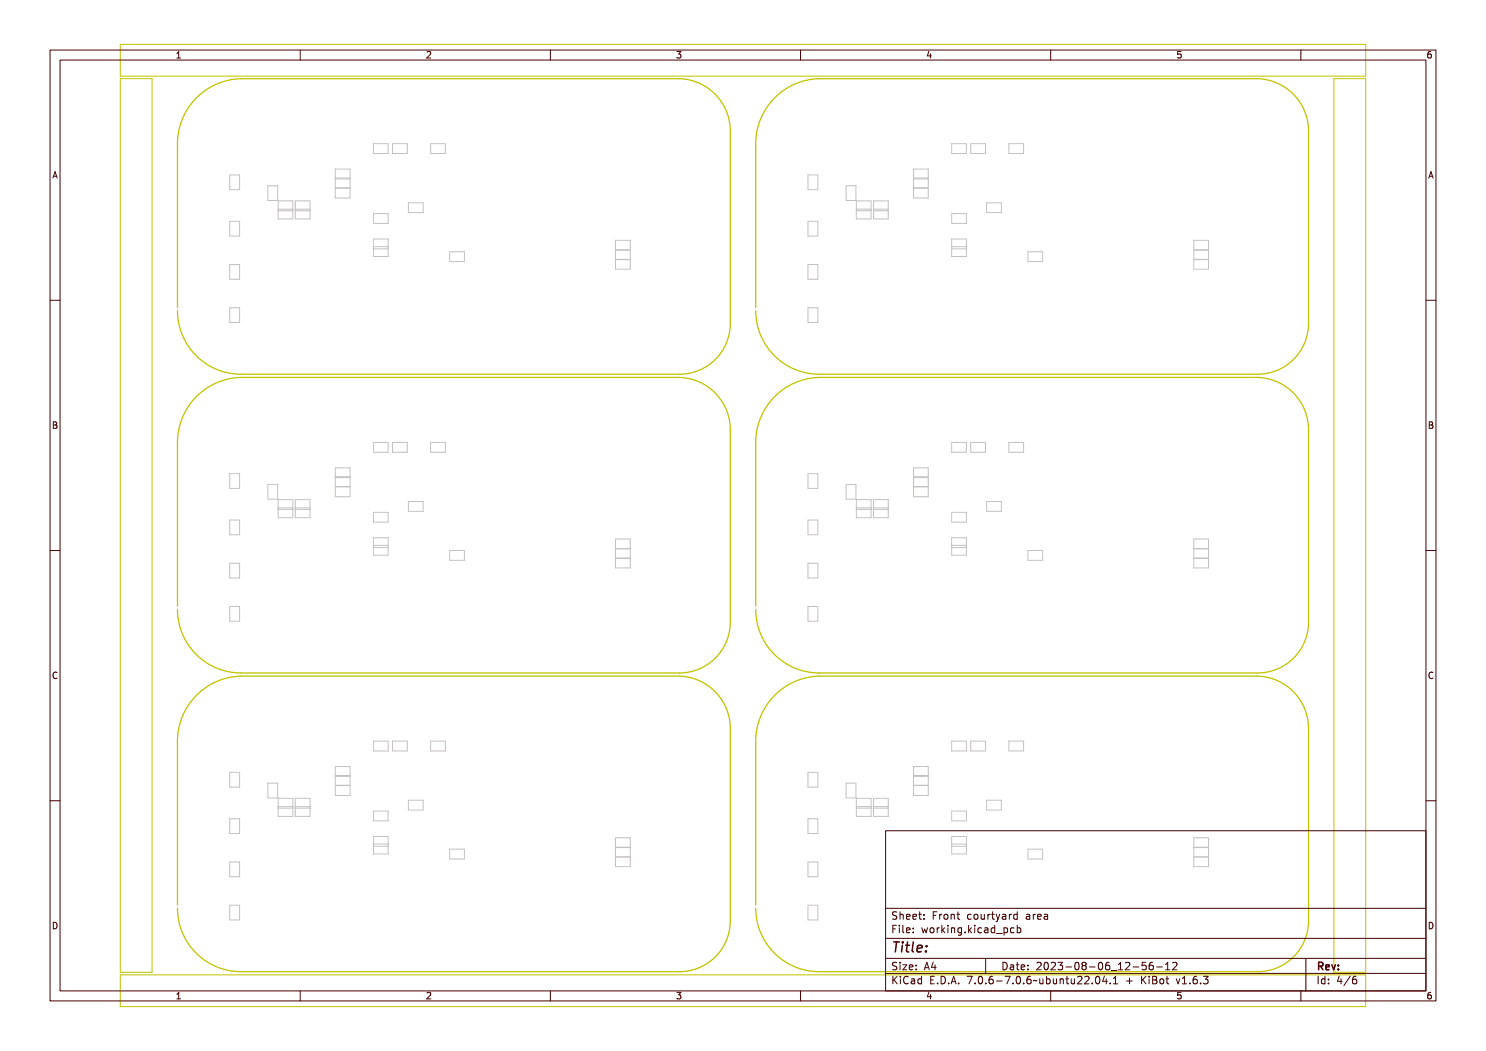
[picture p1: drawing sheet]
<svg xmlns="http://www.w3.org/2000/svg" width="297mm" height="210mm" viewBox="0 0 297 210" stroke-linecap="round" stroke-linejoin="round" font-family="sans-serif">
<defs><g id="words">
<text font-size="2.7" fill="#480000" x="178" y="190.3">Title:</text>
<g font-size="2" fill="#480000">
<text x="178" y="183.7">Sheet: Front courtyard area</text>
<text x="178" y="186.5">File: working.kicad_pcb</text>
<text x="178" y="193.9">Size: A4</text>
<text x="178" y="196.6">KiCad E.D.A. 7.0.6-7.0.6~ubuntu22.04.1 + KiBot v1.6.3</text>
<text x="200" y="193.9">Date: 2023-08-06_12-56-12</text>
<text x="263" y="196.6">Id: 4/6</text>
<text x="263" y="193.9">Rev:</text>
</g>
<g font-size="1.7" fill="#480000">
<text x="35" y="11.7">1</text>
<text x="85" y="11.7">2</text>
<text x="135" y="11.7">3</text>
<text x="185" y="11.7">4</text>
<text x="235" y="11.7">5</text>
<text x="285" y="11.7">6</text>
<text x="10.5" y="35.7">A</text>
<text x="285.5" y="35.7">A</text>
<text x="10.5" y="85.6">B</text>
<text x="285.5" y="85.6">B</text>
<text x="10.5" y="135.7">C</text>
<text x="285.5" y="135.7">C</text>
<text x="10.5" y="185.6">D</text>
<text x="285.5" y="185.6">D</text>
<text x="35" y="199.7">1</text>
<text x="85" y="199.7">2</text>
<text x="135" y="199.7">3</text>
<text x="185" y="199.7">4</text>
<text x="235" y="199.7">5</text>
<text x="285" y="199.7">6</text>
</g>
</g></defs>
<g fill="none" stroke="#c2c2c2" stroke-width=".2">
<path d="M45.9 35h2v2.9h-2zM53.5 37.1h2v3h-2zM67 33.8h3v3.7h-3zM67 37.6h3v2h-3zM67 35.8h3M67 35.6h3M74.6 28.7h3v2h-3zM78.4 28.7h3v2h-3zM86.1 28.7h2.9v2h-2.9zM161.5 35h2v2.9h-2zM169.1 37.1h2v3h-2zM182.6 33.8h2.9v3.7h-2.9z"/>
<path d="M182.6 37.6h2.9v2h-2.9zM182.6 35.8h2.9M182.6 35.6h2.9M190.2 28.7h3v2h-3zM194 28.7h3v2h-3zM201.6 28.7h3v2h-3zM45.9 52.9h2v2.9h-2zM45.9 44.2h2v3h-2zM55.6 40.1h2.9v3.7h-2.9zM55.6 41.8h2.9M55.6 42.1h2.9M59 40.1h3v3.7h-3z"/>
<path d="M59 41.8h3M59 42.1h3M74.6 49.7h3M74.6 47.8h3v3.4h-3zM74.6 42.7h3v1.9h-3zM74.6 49.3h3M81.6 40.5h3v2h-3zM89.9 50.3h2.9v2h-2.9zM123 48h3v5.8h-3zM123 51.9h3M123 49.9h3M123 50h3"/>
<path d="M123 51.8h3M161.5 44.2h2v3h-2zM161.5 52.9h2v2.9h-2zM171.2 40.1h2.9v3.7h-2.9zM171.2 41.8h2.9M171.2 42.1h2.9M174.6 40.1h2.9v3.7h-2.9zM174.6 41.8h2.9M174.6 42.1h2.9M190.2 49.7h3M190.2 42.7h3v1.9h-3zM190.2 47.8h3v3.4h-3z"/>
<path d="M190.2 49.3h3M197.2 40.5h2.9v2h-2.9zM205.4 50.3h3v2h-3zM238.6 48h2.9v5.8h-2.9zM238.6 51.9h2.9M238.6 49.9h2.9M238.6 50h2.9M238.6 51.8h2.9M45.9 61.5h2v2.9h-2zM161.5 61.5h2v2.9h-2zM45.9 94.6h2v3h-2zM53.5 96.8h2v2.9h-2z"/>
<path d="M55.6 99.8h2.9v3.6h-2.9zM59 99.8h3v3.6h-3zM67 93.5h3v3.7h-3zM67 97.3h3v2h-3zM67 95.4h3M67 95.3h3M74.6 88.4h3v2h-3zM78.4 88.4h3v2h-3zM86.1 88.4h2.9v2h-2.9zM161.5 94.6h2v3h-2zM169.1 96.8h2v2.9h-2zM171.2 99.8h2.9v3.6h-2.9z"/>
<path d="M174.6 99.8h2.9v3.6h-2.9zM182.6 93.5h2.9v3.7h-2.9zM182.6 95.4h2.9M182.6 97.3h2.9v2h-2.9zM182.6 95.3h2.9M190.2 88.4h3v2h-3zM194 88.4h3v2h-3zM201.6 88.4h3v2h-3zM45.9 103.9h2v3h-2zM45.9 112.5h2v3h-2zM55.6 101.8h2.9M55.6 101.5h2.9"/>
<path d="M59 101.8h3M59 101.5h3M74.6 102.4h3v1.9h-3zM74.6 107.4h3v3.5h-3zM74.6 109.4h3M74.6 109h3M81.6 100.2h3v2h-3zM89.9 110h2.9v2h-2.9zM123 107.7h3v5.8h-3zM123 111.5h3M123 109.7h3M123 111.6h3"/>
<path d="M123 109.6h3M161.5 103.9h2v3h-2zM161.5 112.5h2v3h-2zM171.2 101.8h2.9M171.2 101.5h2.9M174.6 101.8h2.9M174.6 101.5h2.9M190.2 102.4h3v1.9h-3zM190.2 107.4h3v3.5h-3zM190.2 109.4h3M190.2 109h3M197.2 100.2h2.9v2h-2.9z"/>
<path d="M205.4 110h3v2h-3zM238.6 107.7h2.9v5.8h-2.9zM238.6 111.5h2.9M238.6 109.7h2.9M238.6 111.6h2.9M238.6 109.6h2.9M45.9 121.2h2v2.9h-2zM161.5 121.2h2v2.9h-2zM45.9 154.3h2v3h-2zM53.5 156.5h2v2.9h-2zM55.6 159.5h2.9v3.6h-2.9zM59 159.5h3v3.6h-3z"/>
<path d="M67 153.2h3v3.7h-3zM67 157h3v1.9h-3zM67 154.9h3M67 155.1h3M74.6 148.1h3v2h-3zM78.4 148.1h3v2h-3zM81.6 159.9h3v2h-3zM86.1 148.1h2.9v2h-2.9zM161.5 154.3h2v3h-2zM169.1 156.5h2v2.9h-2zM171.2 159.5h2.9v3.6h-2.9zM174.6 159.5h2.9v3.6h-2.9z"/>
<path d="M182.6 153.2h2.9v3.7h-2.9zM182.6 157h2.9v1.9h-2.9zM182.6 154.9h2.9M182.6 155.1h2.9M190.2 148.1h3v2h-3zM194 148.1h3v2h-3zM197.2 159.9h2.9v2h-2.9zM201.6 148.1h3v2h-3zM45.9 163.6h2v2.9h-2zM45.9 172.2h2v3h-2zM55.6 161.5h2.9M55.6 161.2h2.9"/>
<path d="M59 161.5h3M59 161.2h3M74.6 162.1h3v1.9h-3zM74.6 167.1h3v3.5h-3zM74.6 168.7h3M74.6 169.1h3M89.9 169.7h2.9v1.9h-2.9zM123 167.4h3v5.8h-3zM123 169.4h3M123 171.2h3M123 171.3h3M123 169.3h3"/>
<path d="M161.5 163.6h2v2.9h-2zM161.5 172.2h2v3h-2zM171.2 161.5h2.9M171.2 161.2h2.9M174.6 161.5h2.9M174.6 161.2h2.9M190.2 162.1h3v1.9h-3zM190.2 167.1h3v3.5h-3zM190.2 168.7h3M190.2 169.1h3M205.4 169.7h3v1.9h-3zM238.6 167.4h2.9v5.8h-2.9z"/>
<path d="M238.6 169.4h2.9M238.6 171.2h2.9M238.6 171.3h2.9M238.6 169.3h2.9M45.9 180.9h2v2.9h-2zM161.5 180.9h2v2.9h-2z"/>
</g>
<path d="M35.5 61.4v-32.3a13 13 0 0 1 12.7-13.4h87.6a10.5 10.5 0 0 1 10.2 10.8v38.1a10.2 10.2 0 0 1-10.2 10.2h-87.6a12.7 12.7 0 0 1-12.7-12.7M151 61.4v-32.3a13 13 0 0 1 12.7-13.4h87.7a10.5 10.5 0 0 1 10.1 10.8v38.1a10.2 10.2 0 0 1-10.1 10.2h-87.7a12.7 12.7 0 0 1-12.7-12.7M35.5 121.1v-32.4a13 13 0 0 1 12.7-13.3h87.6a10.5 10.5 0 0 1 10.2 10.8v38.1a10.2 10.2 0 0 1-10.2 10.2h-87.6a12.7 12.7 0 0 1-12.7-12.7M151 121.1v-32.4a13 13 0 0 1 12.7-13.3h87.7a10.5 10.5 0 0 1 10.1 10.8v38.1a10.2 10.2 0 0 1-10.1 10.2h-87.7a12.7 12.7 0 0 1-12.7-12.7M35.5 180.8v-32.4a13 13 0 0 1 12.7-13.3h87.6a10.5 10.5 0 0 1 10.2 10.8v38.1a10.2 10.2 0 0 1-10.2 10.2h-87.6a12.7 12.7 0 0 1-12.7-12.7M151 180.8v-32.4a13 13 0 0 1 12.7-13.3h87.7a10.5 10.5 0 0 1 10.1 10.8v38.1a10.2 10.2 0 0 1-10.1 10.2h-87.7a12.7 12.7 0 0 1-12.7-12.7" fill="none" stroke="#c2c200" stroke-width=".25"/>
<path d="M24 15.7h6.4v178.6h-6.4zM24 8.9h249v6.3h-249zM266.6 15.7h6.4v178.6h-6.4zM24 194.8h249v6.3h-249z" fill="none" stroke="#c2c200" stroke-width=".2"/>
<g fill="none" stroke="#480000" stroke-width=".2">
<path d="M10 10h277v190h-277zM12 12h273v186h-273zM60 10v2M110 10v2M160 10v2M210 10v2M260 10v2M10 60h2M285 60h2M10 110h2M285 110h2M10 160h2"/>
<path d="M285 160h2M177 166h108v32h-108zM60 198v2M110 198v2M160 198v2M177 181.5h108M177 187.5h108M177 191.5h108M177 194.5h108M178.1 195.2h.2v.6l.6-.6h.3l-.6 .6 .6 .8h-.2l-.5-.7-.2 .2v.5h-.2zM178.2 185h.9v.2h-.7v.4h.6v.2h-.6v.7h-.2zM178.3 182.4l.5-.1h.2v.2a.31 .31 0 0 0-.5-.1 .31 .31 0 0 0 0 .5 .5 .5 0 0 1 .6 .6 .5 .5 0 0 1-.8 .2l-.1-.2a.34 .34 0 0 0 .4 .1 .34 .34 0 0 0 .1-.5 .47 .47 0 0 1-.5-.2 .47 .47 0 0 1 .1-.5z"/>
<path d="M178.3 192.5l.5-.1h.2v.2a.31 .31 0 0 0-.5-.1 .31 .31 0 0 0 0 .5 .5 .5 0 0 1 .6 .6 .5 .5 0 0 1-.8 .2l-.1-.2a.34 .34 0 0 0 .4 .1 .34 .34 0 0 0 .1-.5 .47 .47 0 0 1-.5-.2 .47 .47 0 0 1 .1-.5zM179.4 182.2h.2v.6a.35 .35 0 0 1 .4-.1 .35 .35 0 0 1 .2 .4v.6h-.2v-.8h-.4v.8h-.2zM179.5 185.4h.4v.9h.4v.2h-.9v-.2h.3v-.8h-.2zM179.5 192.8h.4v.9h.4v.1h-.9v-.1h.3v-.8h-.2zM179.5 195.6h.4v.9h.4v.1h-.9v-.1h.3v-.8h-.2zM179.7 184.9h.2v.3h-.2zM179.7 192.3h.2v.3h-.2zM179.7 195.1h.2v.3h-.2zM180.6 184.9h.4v1.3l.4 .1v.2l-.5-.2v-1.2h-.3zM180.6 192.8h.8l-.6 .9h.6v.1h-.8l.6-.9h-.6zM180.7 182.8l.1-.1a.49 .49 0 0 1 .5 0 .49 .49 0 0 1 .2 .5h-.8a.42 .42 0 0 0 .3 .4 .42 .42 0 0 0 .4-.1 .47 .47 0 0 1-.4 .3 .47 .47 0 0 1-.4-.3zM180.7 195.4a.4 .4 0 0 1 .4-.3 .4 .4 0 0 1 .4 .3 .56 .56 0 0 0-.8 .4 .56 .56 0 0 0 .5 .7l.3-.1a.43 .43 0 0 1-.5 .3 .43 .43 0 0 1-.4-.4v-.6z"/>
<path d="M180.8 182.9l.4-.1 .1 .3h-.6zM181.8 195.6l.3-.1a.43 .43 0 0 1 .5 .5v.6h-.1v-.1a.38 .38 0 0 1-.5 .2 .38 .38 0 0 1-.2-.5 .38 .38 0 0 1 .4-.2h.3a.35 .35 0 0 0-.3-.4 .35 .35 0 0 0-.4 .2zM181.9 182.8l.1-.1a.49 .49 0 0 1 .5 0 .49 .49 0 0 1 .2 .5h-.8a.42 .42 0 0 0 .3 .4 .42 .42 0 0 0 .5-.1 .47 .47 0 0 1-.5 .3 .47 .47 0 0 1-.4-.3zM181.9 185.5l.1-.1a.49 .49 0 0 1 .5 0 .49 .49 0 0 1 .2 .5h-.8a.42 .42 0 0 0 .3 .4 .42 .42 0 0 0 .5-.1 .47 .47 0 0 1-.5 .3 .47 .47 0 0 1-.4-.3zM181.9 192.9l.1-.1a.49 .49 0 0 1 .5 0 .49 .49 0 0 1 .2 .5h-.8a.42 .42 0 0 0 .3 .4 .42 .42 0 0 0 .5-.1 .47 .47 0 0 1-.5 .3 .47 .47 0 0 1-.4-.3zM182 196.2l.5-.1a.31 .31 0 0 1-.2 .4 .31 .31 0 0 1-.4-.1zM182 182.9l.4-.1 .1 .3h-.6zM182 185.6l.4-.1 .1 .3h-.6zM182 193l.4-.1 .1 .3h-.6zM183 195.7l.4-.2 .2 .2v-.6h.2v1.5h-.2v-.1a.42 .42 0 0 1-.5 .1 .42 .42 0 0 1-.2-.5zM183.2 195.8l.1-.1a.4 .4 0 0 1 .3 .4 .4 .4 0 0 1-.3 .4l-.2-.2zM183.2 182.3h.2v.4h.4v.1h-.4v.7l.4 .1v.1h-.4l-.1-.1-.1-.8h-.3v-.1h.3z"/>
<path d="M183.3 185.4h.2v.3h-.2zM183.3 186.2h.2v.3h-.2zM183.3 192.8h.2v.3h-.2zM183.3 193.6h.2v.2h-.2zM184.5 182.7h.2v.3h-.2zM184.5 183.5h.2v.2h-.2zM185.2 185.4h.2l.2 .8 .1-.5h.2l.2 .5 .1-.8h.2l-.2 1.1h-.2l-.2-.7-.2 .7h-.1zM185.4 195.2h.9v.2h-.7v.4h.6v.2h-.6v.5h.7v.1h-.9zM185.7 192.4h.2l.5 1.4h-.2l-.1-.3h-.5l-.1 .3h-.2zM185.8 192.6l.2 .7h-.4zM186.6 182.3h.9v.2h-.7v.4h.6v.2h-.6v.6h-.2zM186.8 185.6l.1-.1a.39 .39 0 0 1 .4 .4 .39 .39 0 0 1-.4 .4l-.1-.2z"/>
<path d="M186.9 196.4h.2v.2h-.2zM187.1 192.4h.2v.9h.2v.2h-.2v.3h-.2v-.3h-.6zM187.1 192.6v.7h-.4zM187.8 195.2a.76 .76 0 0 1 .9 .7 .76 .76 0 0 1-.9 .7zM188 195.4a.57 .57 0 0 1 .5 .5 .57 .57 0 0 1-.5 .6zM188 182.7h.2v.2v-.1a.29 .29 0 0 1 .3-.2 .29 .29 0 0 1 .3 .3 .37 .37 0 0 0-.5-.1 .37 .37 0 0 0-.1 .4v.5h-.2zM188 185.4h.2v.2v-.1a.29 .29 0 0 1 .3-.2 .29 .29 0 0 1 .3 .3 .37 .37 0 0 0-.5-.1 .37 .37 0 0 0-.1 .4v.6h-.2zM189.1 184.9h.1v.9l.5-.4h.2l-.4 .4 .5 .7h-.2l-.4-.6-.2 .1v.5h-.1zM189.2 182.9l.1-.1a.39 .39 0 0 1 .4 .4 .39 .39 0 0 1-.4 .4l-.1-.2zM189.3 196.4h.3v.2h-.3zM190.2 182.7h.2v.1a.35 .35 0 0 1 .4-.1 .35 .35 0 0 1 .3 .4v.6h-.2l-.1-.8h-.3l-.1 .8h-.2zM190.3 185.4h.4v.9h.4v.2h-.9v-.2h.4v-.8h-.3z"/>
<path d="M190.5 195.2h.3l.4 1.4h-.2l-.1-.3h-.5l-.1 .3h-.2zM190.6 184.9h.1v.3h-.1zM190.6 195.4l.2 .7h-.4zM191.4 185.4h.2v.1a.35 .35 0 0 1 .4-.1 .35 .35 0 0 1 .3 .4v.7h-.2l-.1-.9h-.3l-.1 .9h-.2zM191.7 182.3h.1v.4h.4v.1h-.4v.7l.4 .1v.1h-.4l-.1-.1v-.8h-.3v-.1h.3zM191.7 196.4h.3v.2h-.3zM192.7 185.5l.3-.2 .3 .2v-.1h.2v1a.53 .53 0 0 1-.8 .4v-.2a.36 .36 0 0 0 .4 .1 .36 .36 0 0 0 .2-.4l-.1 .1a.53 .53 0 0 1-.7-.3 .53 .53 0 0 1 .2-.6zM192.8 185.6l.1-.1a.39 .39 0 0 1 .4 .4 .39 .39 0 0 1-.4 .4l-.1-.2zM193.8 195.2h.9l-.5 1.4h-.2l.5-1.2h-.7zM194 182.8a.39 .39 0 0 1 .4-.2 .39 .39 0 0 1 .3 .3 .4 .4 0 0 0-.6 0 .4 .4 0 0 0 0 .6 .4 .4 0 0 0 .6 0 .45 .45 0 0 1-.6 .3 .45 .45 0 0 1-.3-.6zM194.1 186.2h.3v.3h-.3zM195.1 184.9h.2v.9l.4-.4h.3l-.5 .4 .5 .7h-.2l-.4-.6-.1 .1v.5h-.2z"/>
<path d="M195.2 182.9l.1-.1a.39 .39 0 0 1 .4 .4 .39 .39 0 0 1-.4 .4l-.1-.2zM195.3 196.4h.3v.2h-.3zM196.2 182.7h.2v.8l.2 .1 .3-.2v-.7h.2v1h-.2v-.1a.35 .35 0 0 1-.4 .2 .35 .35 0 0 1-.3-.5zM196.3 185.4h.5v.9h.3v.2h-.9v-.2h.4v-.8h-.3zM196.3 195.4a.57 .57 0 0 1 .7 0 .57 .57 0 0 1 .1 .8 .5 .5 0 0 1-.6 .5 .5 .5 0 0 1-.3-.8zM196.5 195.4a.61 .61 0 0 1 .4 1l-.1 .1a.61 .61 0 0 1-.4-1zM196.6 184.9h.2v.3h-.2zM197 191.5v3M197.6 185.5a.39 .39 0 0 1 .4-.2 .39 .39 0 0 1 .3 .3 .4 .4 0 0 0-.6 0 .4 .4 0 0 0 0 .6 .4 .4 0 0 0 .6 0 .45 .45 0 0 1-.6 .3 .45 .45 0 0 1-.3-.6zM197.6 182.7h.2v.2v-.1a.29 .29 0 0 1 .4-.2 .29 .29 0 0 1 .2 .3 .37 .37 0 0 0-.4-.1 .37 .37 0 0 0-.2 .4v.5h-.2zM197.7 196.4h.3v.2h-.3zM198.7 185.4l.2-.1a.43 .43 0 0 1 .6 .5v.7h-.2v-.2a.38 .38 0 0 1-.5 .2 .38 .38 0 0 1-.2-.5 .38 .38 0 0 1 .5-.2h.2a.35 .35 0 0 0-.3-.4 .35 .35 0 0 0-.3 .2z"/>
<path d="M198.7 195.4a.38 .38 0 0 1 .4-.3 .38 .38 0 0 1 .3 .3 .43 .43 0 0 0-.5 0 .43 .43 0 0 0-.1 .5 .46 .46 0 0 1 .7 .1 .46 .46 0 0 1-.2 .6 .46 .46 0 0 1-.7-.2zM198.8 186l.5-.1a.31 .31 0 0 1-.1 .4 .31 .31 0 0 1-.4-.1zM198.9 182.3h.2v.4h.4v.1h-.4v.7l.4 .1v.1h-.4l-.2-.1v-.8h-.3v-.1h.3zM199.8 182.7h.1l.4 .8 .3-.8h.2l-.3 .7a.68 .68 0 0 1-.7 .8l.4-.5zM199.9 185.5l.3-.2 .3 .2v-.6h.2v1.6h-.2v-.2a.42 .42 0 0 1-.5 .1 .42 .42 0 0 1-.2-.5zM200 196h.5v.2h-.5zM200 185.6l.1-.1a.39 .39 0 0 1 .4 .4 .39 .39 0 0 1-.4 .4l-.1-.2zM200.1 192.4a.76 .76 0 0 1 1 .7 .76 .76 0 0 1-1 .7zM200.3 192.6a.57 .57 0 0 1 .6 .5 .57 .57 0 0 1-.6 .6zM200.9 186.8l1.2 .1zM201 195.2h.9l-.5 1.4h-.2l.5-1.2h-.7zM201.1 182.7l.2-.1a.43 .43 0 0 1 .6 .5v.6h-.2v-.1a.38 .38 0 0 1-.5 .2 .38 .38 0 0 1-.2-.5 .38 .38 0 0 1 .5-.2h.2a.35 .35 0 0 0-.2-.4 .35 .35 0 0 0-.4 .2z"/>
<path d="M201.2 183.3l.5-.1a.31 .31 0 0 1-.1 .4 .31 .31 0 0 1-.4-.1zM201.4 192.8l.3-.1a.43 .43 0 0 1 .5 .5v.6h-.1v-.1a.38 .38 0 0 1-.5 .2 .38 .38 0 0 1-.2-.5 .38 .38 0 0 1 .4-.2h.3a.35 .35 0 0 0-.3-.4 .35 .35 0 0 0-.4 .2zM201.6 193.4l.5-.1a.31 .31 0 0 1-.2 .4 .31 .31 0 0 1-.4-.1zM202.2 185.4h.2v.1a.53 .53 0 0 1 .8 .3 .53 .53 0 0 1-.6 .7l-.2-.2v.6h-.2zM202.4 182.7h.2v.2l.1-.1a.29 .29 0 0 1 .3-.2 .29 .29 0 0 1 .2 .3 .37 .37 0 0 0-.4-.1 .37 .37 0 0 0-.2 .4v.5h-.2zM202.5 185.6l.1-.1a.4 .4 0 0 1 .4 .4 .4 .4 0 0 1-.4 .4l-.2-.2zM202.5 196.4h.3v.2h-.3zM202.8 192.4h.2v.4h.4v.1h-.4v.7l.4 .1v.1h-.4l-.2-.1v-.8h-.3v-.1h.3zM203.5 182.8l.3-.2 .3 .2v-.6h.2v1.5h-.2v-.1a.42 .42 0 0 1-.5 .1 .42 .42 0 0 1-.2-.5zM203.5 195.4a.57 .57 0 0 1 .8 0 .57 .57 0 0 1 0 .8 .5 .5 0 0 1-.6 .5 .5 .5 0 0 1-.3-.8zM203.6 185.5a.39 .39 0 0 1 .4-.2 .39 .39 0 0 1 .3 .3 .4 .4 0 0 0-.5 0 .4 .4 0 0 0 0 .6 .4 .4 0 0 0 .5 0 .45 .45 0 0 1-.6 .3 .45 .45 0 0 1-.2-.6zM203.6 182.9l.1-.1a.4 .4 0 0 1 .4 .4 .4 .4 0 0 1-.4 .4l-.1-.2z"/>
<path d="M203.7 195.4a.61 .61 0 0 1 .4 1l-.1 .1a.61 .61 0 0 1-.3-1zM203.9 192.9l.1-.1a.49 .49 0 0 1 .5 0 .49 .49 0 0 1 .2 .5h-.8a.42 .42 0 0 0 .3 .4 .42 .42 0 0 0 .5-.1 .47 .47 0 0 1-.5 .3 .47 .47 0 0 1-.4-.3zM204 193l.4-.1 .1 .3h-.6zM204.7 184.9h.1v.6a.53 .53 0 0 1 .8 .3 .53 .53 0 0 1-.6 .7l-.2-.2v.2h-.1zM204.9 185.6l.1-.1a.39 .39 0 0 1 .4 .4 .39 .39 0 0 1-.4 .4l-.1-.2zM204.9 196.4h.3v.2h-.3zM205.3 192.8h.2v.3h-.2zM205.3 193.6h.2v.2h-.2zM205.9 182.7l.3-.1a.43 .43 0 0 1 .5 .5v.6h-.2v-.1a.38 .38 0 0 1-.5 .2 .38 .38 0 0 1-.2-.5 .38 .38 0 0 1 .5-.2h.2a.35 .35 0 0 0-.2-.4 .35 .35 0 0 0-.4 .2zM205.9 195.4a.38 .38 0 0 1 .4-.3 .38 .38 0 0 1 .3 .3 .43 .43 0 0 0-.5 0 .43 .43 0 0 0-.1 .5 .46 .46 0 0 1 .7 .1 .46 .46 0 0 1-.2 .6 .46 .46 0 0 1-.6-.2zM206.1 183.3l.4-.1a.31 .31 0 0 1-.1 .4 .31 .31 0 0 1-.4-.1zM207 196l1-.1a.49 .49 0 0 1-.8 .1l-.2 .2z"/>
<path d="M207.2 182.7h.2v.2l.1-.1a.29 .29 0 0 1 .3-.2 .29 .29 0 0 1 .2 .3 .37 .37 0 0 0-.4-.1 .37 .37 0 0 0-.2 .4v.5h-.2zM207.4 192.5a.53 .53 0 0 1 .8 .1 .53 .53 0 0 1-.3 .7l-.3 .4h.7v.1h-.9l.3-.5a.4 .4 0 0 0 .3-.4 .4 .4 0 0 0-.3-.4l-.3 .2zM208.3 195.6h.1l.1 .8 .2 .1 .2-.2v-.7h.2v1h-.2v-.1a.35 .35 0 0 1-.4 .2 .35 .35 0 0 1-.2-.5zM208.3 182.8l.2-.1a.49 .49 0 0 1 .5 0 .49 .49 0 0 1 .2 .5h-.8a.42 .42 0 0 0 .3 .4 .42 .42 0 0 0 .4-.1 .47 .47 0 0 1-.4 .3 .47 .47 0 0 1-.4-.3zM208.5 182.9l.3-.1 .2 .3h-.6zM208.7 192.6a.57 .57 0 0 1 .7 0 .57 .57 0 0 1 .1 .8 .5 .5 0 0 1-.6 .5 .5 .5 0 0 1-.3-.8zM208.9 192.6a.61 .61 0 0 1 .3 1l-.1 .1a.61 .61 0 0 1-.3-1zM209.5 195.1h.2v.6a.53 .53 0 0 1 .7 .3 .53 .53 0 0 1-.6 .7l-.1-.2v.1h-.2zM209.5 182.7l.3-.1a.43 .43 0 0 1 .5 .5v.6h-.2v-.1a.38 .38 0 0 1-.5 .2 .38 .38 0 0 1-.2-.5 .38 .38 0 0 1 .5-.2h.2a.35 .35 0 0 0-.2-.4 .35 .35 0 0 0-.4 .2zM209.7 183.3l.4-.1a.31 .31 0 0 1-.1 .4 .31 .31 0 0 1-.4-.1zM209.7 195.8l.1-.1a.4 .4 0 0 1 .4 .4 .4 .4 0 0 1-.4 .4l-.1-.2zM209.8 192.5a.53 .53 0 0 1 .8 .1 .53 .53 0 0 1-.3 .7l-.3 .4h.7v.1h-.9l.3-.5a.4 .4 0 0 0 .3-.4 .4 .4 0 0 0-.3-.4l-.3 .2z"/>
<path d="M210 198v2M210.7 195.6h.2v.8l.2 .1 .2-.2v-.7h.2v1h-.2v-.1a.35 .35 0 0 1-.4 .2 .35 .35 0 0 1-.2-.5zM211 192.4a.46 .46 0 0 1 .6 0 .46 .46 0 0 1 .1 .6l-.1 .1a.47 .47 0 0 1 .2 .7 .47 .47 0 0 1-.7 0l-.1-.2a.35 .35 0 0 0 .5 .1 .35 .35 0 0 0 0-.5h-.3v-.2a.29 .29 0 0 0 .4-.1 .29 .29 0 0 0-.1-.4 .29 .29 0 0 0-.4 .1h-.1zM211.9 195.6h.2v.1a.35 .35 0 0 1 .4-.1 .35 .35 0 0 1 .2 .4v.6h-.2v-.8h-.4v.8h-.2zM212.4 193.2h.5v.2h-.5zM213.3 195.2h.2v.4h.4v.1h-.4v.7l.4 .1v.1h-.4l-.2-.1v-.8h-.3v-.1h.3zM213.5 192.6a.57 .57 0 0 1 .7 0 .57 .57 0 0 1 .1 .8 .5 .5 0 0 1-.6 .5 .5 .5 0 0 1-.3-.8zM213.7 192.6a.61 .61 0 0 1 .3 1v.1a.61 .61 0 0 1-.4-1zM214.3 195.6h.2v.8l.2 .1 .2-.2v-.7h.2v1h-.2v-.1a.35 .35 0 0 1-.4 .2 .35 .35 0 0 1-.2-.5zM214.7 192.5a.41 .41 0 0 1 .7-.1 .41 .41 0 0 1-.2 .7 .42 .42 0 0 1 .2 .6 .42 .42 0 0 1-.7 0 .42 .42 0 0 1 .2-.6l-.3-.2zM215.5 195.3a.53 .53 0 0 1 .8 .1 .53 .53 0 0 1-.3 .7l-.3 .4h.6v.1h-.9l.4-.5a.4 .4 0 0 0 .3-.4 .4 .4 0 0 0-.3-.4l-.3 .2zM216 193.2h.5v.2h-.5z"/>
<path d="M216.7 195.3a.53 .53 0 0 1 .8 .1 .53 .53 0 0 1-.3 .7l-.3 .4h.6v.1h-.9l.4-.5a.4 .4 0 0 0 .3-.4 .4 .4 0 0 0-.3-.4l-.3 .2zM217.1 192.6a.57 .57 0 0 1 .7 0 .57 .57 0 0 1 .1 .8 .5 .5 0 0 1-.6 .5 .5 .5 0 0 1-.3-.8zM217.3 192.6a.61 .61 0 0 1 .3 1v.1a.61 .61 0 0 1-.4-1zM218.2 196.4h.2v.2h-.2zM218.3 192.6a.38 .38 0 0 1 .4-.3 .38 .38 0 0 1 .3 .3 .43 .43 0 0 0-.5 0 .43 .43 0 0 0-.1 .5 .46 .46 0 0 1 .6 .1 .46 .46 0 0 1-.1 .6 .46 .46 0 0 1-.7-.2zM219.2 195.4a.57 .57 0 0 1 .7 0 .57 .57 0 0 1 .1 .8 .5 .5 0 0 1-.7 .5 .5 .5 0 0 1-.3-.8zM219.2 194.2l1.3 .1zM219.4 195.4a.61 .61 0 0 1 .3 1l-.1 .1a.61 .61 0 0 1-.3-1zM220.7 192.5l.5-.1v1.3h.3v.1h-.8v-.1h.3v-1.1h-.3zM220.8 195.2h.2v.9h.2v.2h-.2v.3h-.2v-.3h-.6zM220.8 195.4v.7h-.4zM221.8 196.4h.2v.2h-.2z"/>
<path d="M221.8 192.5a.53 .53 0 0 1 .8 .1 .53 .53 0 0 1-.3 .7l-.3 .4h.7v.1h-.9l.3-.5a.4 .4 0 0 0 .4-.4 .4 .4 0 0 0-.4-.4l-.3 .2zM222.8 195.3l.5-.1v1.3h.3v.1h-.8v-.1h.3v-1.1h-.3zM223.2 193.2h.5v.2h-.5zM224.3 192.4h.7v.2h-.6v.3a.53 .53 0 0 1 .7 .7 .53 .53 0 0 1-.9 .2v-.2a.38 .38 0 0 0 .5 .1 .38 .38 0 0 0 .1-.5 .38 .38 0 0 0-.5-.1zM225.4 195.5h.2v.4h.4v.2h-.4v.4h-.2v-.4h-.4v-.2h.4zM225.5 192.6a.38 .38 0 0 1 .4-.3 .38 .38 0 0 1 .3 .3 .43 .43 0 0 0-.5 0 .43 .43 0 0 0-.1 .5 .46 .46 0 0 1 .7 .1 .46 .46 0 0 1-.2 .6 .46 .46 0 0 1-.7-.2zM226.8 193.2h.5v.2h-.5zM227.5 195.2h.2v.6l.6-.6h.2l-.6 .6 .6 .8h-.2l-.5-.7-.1 .2v.5h-.2zM227.9 192.5l.5-.1v1.3h.3v.1h-.8v-.1h.3v-1.1h-.3zM228.8 195.6h.4v.9h.4v.1h-.9v-.1h.4v-.8h-.3zM229 192.5a.53 .53 0 0 1 .8 .1 .53 .53 0 0 1-.2 .7l-.4 .4h.7v.1h-.9l.3-.5a.4 .4 0 0 0 .4-.4 .4 .4 0 0 0-.4-.4l-.3 .2zM229.1 195.1h.1v.3h-.1z"/>
<path d="M229.9 195.2h.4a.35 .35 0 0 1 .5 .2 .35 .35 0 0 1-.3 .5 .41 .41 0 0 1 .3 .5 .41 .41 0 0 1-.5 .2h-.4zM230.1 196h.2a.27 .27 0 0 1 .3 .2 .27 .27 0 0 1-.3 .3h-.2zM230.1 195.4h.2a.23 .23 0 0 1 .3 .2 .23 .23 0 0 1-.3 .2h-.2zM231.2 193.2h1.1M231.3 195.8l.1-.1a.39 .39 0 0 1 .4 .4 .39 .39 0 0 1-.4 .4l-.1-.2zM232.6 195.2h.1v.4h.4v.1h-.4l.1 .7 .3 .1v.1h-.3l-.2-.1v-.8h-.3v-.1h.3zM233 193.8h.8M233 192.7l.4-.4v1.5M234.4 192.4l.6-.1 .2 .4-.9 1.1h.9M234.6 195.6h.2l.3 .9 .4-.9h.2l-.4 1h-.3zM236 195.3l.5-.1v1.3h.3v.1h-.8v-.1h.3v-1.1h-.3zM237.4 196.4h.3v.2h-.3z"/>
<path d="M238.4 195.4a.38 .38 0 0 1 .4-.3 .38 .38 0 0 1 .3 .3 .43 .43 0 0 0-.5 0 .43 .43 0 0 0-.1 .5 .46 .46 0 0 1 .7 .1 .46 .46 0 0 1-.2 .6 .46 .46 0 0 1-.7-.2zM239.8 196.4h.3v.2h-.3zM240.7 195.2a.46 .46 0 0 1 .6 0 .46 .46 0 0 1 .1 .6l-.1 .1a.47 .47 0 0 1 .2 .7 .47 .47 0 0 1-.7 0l-.1-.2a.35 .35 0 0 0 .5 .1 .35 .35 0 0 0 0-.5l-.3-.1v-.1a.29 .29 0 0 0 .4-.1 .29 .29 0 0 0-.1-.4 .29 .29 0 0 0-.4 .1h-.1zM260 198v2M261 191.5v6.5M263.2 195.2h.8v.2h-.3v1.1h.3v.1h-.8v-.1h.3v-1.1h-.3zM264.4 195.7l.3-.2 .3 .2v-.6h.2v1.5h-.2v-.1a.42 .42 0 0 1-.5 .1 .42 .42 0 0 1-.2-.5zM264.6 195.8l.1-.1a.4 .4 0 0 1 .3 .4 .4 .4 0 0 1-.3 .4l-.2-.2zM265.9 195.6h.2v.3h-.2zM265.9 196.4h.2v.2h-.2zM268.5 195.2h.2v.9h.2v.2h-.2v.3h-.2v-.3h-.6zM268.5 195.4v.7h-.4z"/>
<path d="M269.9 195.2h.2l-.8 1.6h-.2zM270.5 195.4a.38 .38 0 0 1 .4-.3 .38 .38 0 0 1 .3 .3 .43 .43 0 0 0-.5 0 .43 .43 0 0 0-.2 .5 .46 .46 0 0 1 .7 .1 .46 .46 0 0 1-.2 .6 .46 .46 0 0 1-.6-.2z"/>
<circle cx="187" cy="185.9" r=".53"/>
<circle cx="189.4" cy="183.2" r=".53"/>
<circle cx="195.4" cy="183.2" r=".53"/>
<circle cx="196.7" cy="195.9" r=".13"/>
<circle cx="199.1" cy="196.2" r=".32"/>
<circle cx="203.9" cy="195.9" r=".13"/>
<circle cx="206.3" cy="196.2" r=".32"/>
<circle cx="209" cy="193.1" r=".13"/>
<circle cx="213.8" cy="193.1" r=".13"/>
<circle cx="215" cy="193.4" r=".29"/>
<circle cx="215" cy="192.8" r=".25"/>
<circle cx="217.4" cy="193.1" r=".13"/>
<circle cx="218.7" cy="193.4" r=".32"/>
<circle cx="219.5" cy="195.9" r=".13"/>
<circle cx="225.9" cy="193.4" r=".32"/>
<circle cx="231.5" cy="196.1" r=".53"/>
<circle cx="238.8" cy="196.2" r=".32"/>
<circle cx="270.9" cy="196.2" r=".32"/>
</g>
<g fill="none" stroke="#480000" stroke-width=".3">
<path d="M178.1 188.4h1.4v.2h-.6v1.7h-.2v-1.7h-.6zM179.9 188.8h.7v1.3h.4v.2h-1.2v-.2h.5v-1.1h-.4zM180.3 188.3h.3v.3h-.3zM181.8 188.4h.2v.4h.6v.2h-.6v1l.6 .1v.2a.55 .55 0 0 1-.8-.5v-.8h-.4v-.2h.4zM183 188.3h.6l.1 1.6 .1 .2h.4v.2a.54 .54 0 0 1-.8-.5v-1.4h-.4zM184.8 189a.65 .65 0 0 1 .8-.1 .65 .65 0 0 1 .3 .7h-1.1a.56 .56 0 0 0 .4 .5 .56 .56 0 0 0 .6-.1v.2a.81 .81 0 0 1-1.1-.1 .81 .81 0 0 1 .1-1.1zM185 189.1l.4-.1 .2 .4h-.8zM186.7 188.9h.3v.4h-.3zM186.7 189.9h.3v.4h-.3zM263.1 192.4a.73 .73 0 0 1 .9 .2v.3l-.3 .3 .5 .6h-.2l-.3-.4-.2-.2h-.2v.6h-.2zM263.3 192.6h.2a.26 .26 0 0 1 .3 .2 .26 .26 0 0 1-.2 .3h-.3zM264.5 192.9l.1-.1a.49 .49 0 0 1 .5 0 .49 .49 0 0 1 .2 .5h-.8a.42 .42 0 0 0 .3 .4 .42 .42 0 0 0 .4-.1 .47 .47 0 0 1-.4 .3 .47 .47 0 0 1-.4-.3z"/>
<path d="M264.6 193l.3-.1 .2 .3h-.6zM265.5 192.8h.2l.3 .9 .3-.9h.2l-.4 1h-.2zM267.1 192.8h.2v.3h-.2zM267.1 193.6h.2v.2h-.2z"/>
</g>
<use href="#words"/>
</svg>
